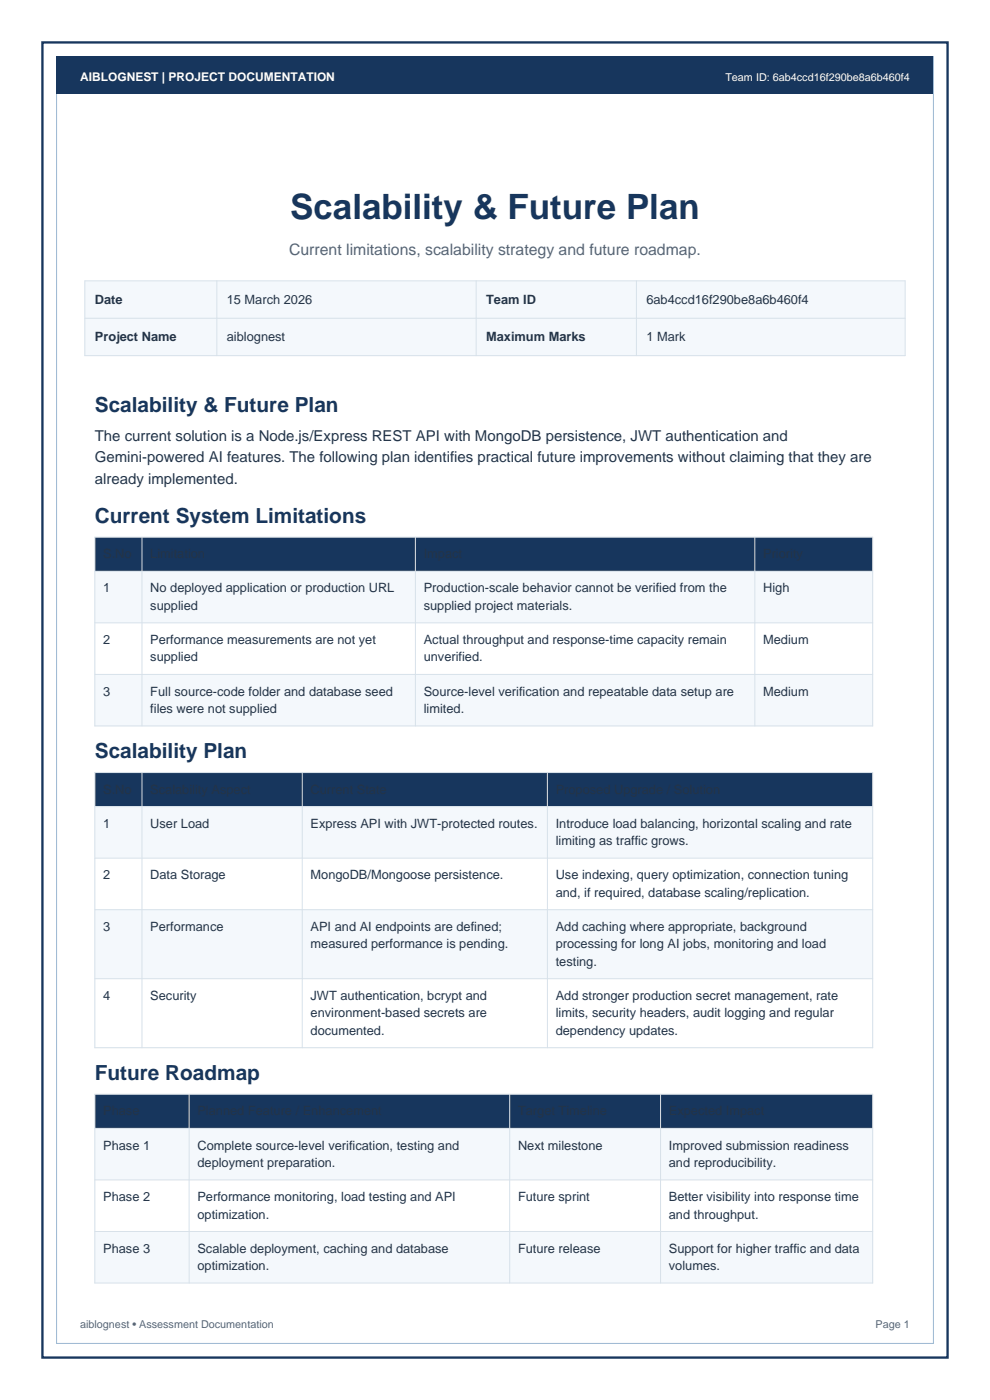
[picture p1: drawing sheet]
<svg xmlns="http://www.w3.org/2000/svg" width="210mm" height="297mm" viewBox="0 0 210 297" stroke-linecap="round" stroke-linejoin="round" font-family="sans-serif">
<defs><g id="words">
<text font-size="7.4" fill="#17365d" x="61.6" y="46.5">Scalability &amp; Future Plan</text>
<g font-size="4.4" fill="#17365d">
<text x="20.1" y="87.3">Scalability &amp; Future Plan</text>
<text x="20.1" y="111">Current System Limitations</text>
<text x="20.1" y="160.9">Scalability Plan</text>
<text x="20.1" y="229.1">Future Roadmap</text>
</g>
<text font-size="3.4" fill="#5b6573" x="61.3" y="54.1">Current limitations, scalability strategy and future roadmap.</text>
<g font-size="3.2" fill="#243447">
<text x="20.1" y="93.5">The current solution is a Node.js/Express REST API with MongoDB persistence, JWT authentication and</text>
<text x="20.1" y="98.1">Gemini-powered AI features. The following plan identifies practical future improvements without claiming that they are</text>
<text x="20.1" y="102.7">already implemented.</text>
</g>
<g font-size="2.7" fill="#243447">
<text x="20.1" y="64.4">Date</text>
<text x="48.1" y="64.4">15 March 2026</text>
<text x="103.1" y="64.4">Team ID</text>
<text x="137.1" y="64.4">6ab4ccd16f290be8a6b460f4</text>
<text x="20.1" y="72.3">Project Name</text>
<text x="48.1" y="72.3">aiblognest</text>
<text x="103.1" y="72.3">Maximum Marks</text>
<text x="137.1" y="72.3">1 Mark</text>
<text x="21.9" y="125.7">1</text>
<text x="31.9" y="125.7">No deployed application or production URL</text>
<text x="89.9" y="125.7">Production-scale behavior cannot be verified from the</text>
<text x="161.9" y="125.7">High</text>
<text x="31.9" y="129.4">supplied</text>
<text x="89.9" y="129.4">supplied project materials.</text>
<text x="21.9" y="136.6">2</text>
<text x="31.9" y="136.6">Performance measurements are not yet</text>
<text x="89.9" y="136.6">Actual throughput and response-time capacity remain</text>
<text x="161.9" y="136.6">Medium</text>
<text x="31.9" y="140.3">supplied</text>
<text x="89.9" y="140.3">unverified.</text>
<text x="21.9" y="147.6">3</text>
<text x="31.9" y="147.6">Full source-code folder and database seed</text>
<text x="89.9" y="147.6">Source-level verification and repeatable data setup are</text>
<text x="161.9" y="147.6">Medium</text>
<text x="31.9" y="151.3">files were not supplied</text>
<text x="89.9" y="151.3">limited.</text>
<text x="21.9" y="175.6">1</text>
<text x="31.9" y="175.6">User Load</text>
<text x="65.9" y="175.6">Express API with JWT-protected routes.</text>
<text x="117.9" y="175.6">Introduce load balancing, horizontal scaling and rate</text>
<text x="117.9" y="179.3">limiting as traffic grows.</text>
<text x="21.9" y="186.5">2</text>
<text x="31.9" y="186.5">Data Storage</text>
<text x="65.9" y="186.5">MongoDB/Mongoose persistence.</text>
<text x="117.9" y="186.5">Use indexing, query optimization, connection tuning</text>
<text x="117.9" y="190.2">and, if required, database scaling/replication.</text>
<text x="21.9" y="197.5">3</text>
<text x="31.9" y="197.5">Performance</text>
<text x="65.9" y="197.5">API and AI endpoints are defined;</text>
<text x="117.9" y="197.5">Add caching where appropriate, background</text>
<text x="65.9" y="201.2">measured performance is pending.</text>
<text x="117.9" y="201.2">processing for long AI jobs, monitoring and load</text>
<text x="117.9" y="204.9">testing.</text>
<text x="21.9" y="212.1">4</text>
<text x="31.9" y="212.1">Security</text>
<text x="65.9" y="212.1">JWT authentication, bcrypt and</text>
<text x="65.9" y="215.8">environment-based secrets are</text>
<text x="117.9" y="212.1">Add stronger production secret management, rate</text>
<text x="117.9" y="215.8">limits, security headers, audit logging and regular</text>
<text x="65.9" y="219.5">documented.</text>
<text x="117.9" y="219.5">dependency updates.</text>
<text x="21.9" y="243.9">Phase 1</text>
<text x="41.9" y="243.9">Complete source-level verification, testing and</text>
<text x="109.9" y="243.9">Next milestone</text>
<text x="141.9" y="243.9">Improved submission readiness</text>
<text x="41.9" y="247.6">deployment preparation.</text>
<text x="141.9" y="247.6">and reproducibility.</text>
<text x="21.9" y="254.8">Phase 2</text>
<text x="41.9" y="254.8">Performance monitoring, load testing and API</text>
<text x="109.9" y="254.8">Future sprint</text>
<text x="141.9" y="254.8">Better visibility into response time</text>
<text x="41.9" y="258.5">optimization.</text>
<text x="141.9" y="258.5">and throughput.</text>
<text x="21.9" y="265.7">Phase 3</text>
<text x="41.9" y="265.7">Scalable deployment, caching and database</text>
<text x="41.9" y="269.4">optimization.</text>
<text x="109.9" y="265.7">Future release</text>
<text x="141.9" y="265.7">Support for higher traffic and data</text>
<text x="141.9" y="269.4">volumes.</text>
</g>
<text font-size="2.5" fill="#fff" x="17" y="17.2">AIBLOGNEST | PROJECT DOCUMENTATION</text>
<text font-size="2.3" fill="#fff" x="153.9" y="17.2">Team ID: 6ab4ccd16f290be8a6b460f4</text>
<g font-size="2.3" fill="#5b6573">
<text x="17" y="281.8">aiblognest • Assessment Documentation</text>
<text x="185.7" y="281.8">Page 1</text>
</g>
</g></defs>
<path d="M9 9h192v279h-192z" fill="none" stroke="#17365d" stroke-width=".49"/>
<path d="M12 12h186v273h-186z" fill="none" stroke="#9bb7d1" stroke-width=".21"/>
<path d="M12 12h186v8h-186z" fill-rule="evenodd" fill="#17365d"/>
<path d="M18 59.6h174v15.9h-174z" fill-rule="evenodd" fill="#f4f8fc"/>
<path d="M18 59.6h174v15.9h-174zM46 59.6v15.9M101 59.6v15.9M135 59.6v15.9M18 67.5h174" fill="none" stroke="#d7e1ea" stroke-width=".21"/>
<path d="M20.1 114h165v7.2h-165z" fill-rule="evenodd" fill="#17365d"/>
<g fill="#f4f8fc">
<path d="M20.1 121.2h165v10.9h-165z" fill-rule="evenodd"/>
<path d="M20.1 143.1h165v10.9h-165z" fill-rule="evenodd"/>
</g>
<path d="M20.1 114h165v40h-165z" fill="none" stroke="#d7e1ea" stroke-width=".23"/>
<path d="M30.1 114v40M88.1 114v40M160.1 114v40M20.1 121.2h165M20.1 132.1h165M20.1 143.1h165" fill="none" stroke="#d7e1ea" stroke-width=".21"/>
<path d="M20.1 163.9h165v7.2h-165z" fill-rule="evenodd" fill="#17365d"/>
<g fill="#f4f8fc">
<path d="M20.1 171.1h165v11h-165z" fill-rule="evenodd"/>
<path d="M20.1 193h165v14.6h-165z" fill-rule="evenodd"/>
</g>
<path d="M20.1 163.9h165v58.4h-165z" fill="none" stroke="#d7e1ea" stroke-width=".23"/>
<path d="M20.1 171.1h165M30.1 163.9v58.4M64.1 163.9v58.4M116.1 163.9v58.4M20.1 182.1h165M20.1 193h165M20.1 207.6h165" fill="none" stroke="#d7e1ea" stroke-width=".21"/>
<path d="M20.1 232.1h165v7.3h-165z" fill-rule="evenodd" fill="#17365d"/>
<g fill="#f4f8fc">
<path d="M20.1 239.4h165v10.9h-165z" fill-rule="evenodd"/>
<path d="M20.1 261.3h165v10.9h-165z" fill-rule="evenodd"/>
</g>
<path d="M20.1 272.2v-40.1h165v40.1" fill="none" stroke="#d7e1ea" stroke-width=".23"/>
<path d="M20.1 239.4h165M40.1 232.1v40.1M108.1 232.1v40.1M140.1 232.1v40.1M20.1 250.3h165M20.1 272.2h165M20.1 261.3h165" fill="none" stroke="#d7e1ea" stroke-width=".21"/>
<use href="#words"/>
</svg>
